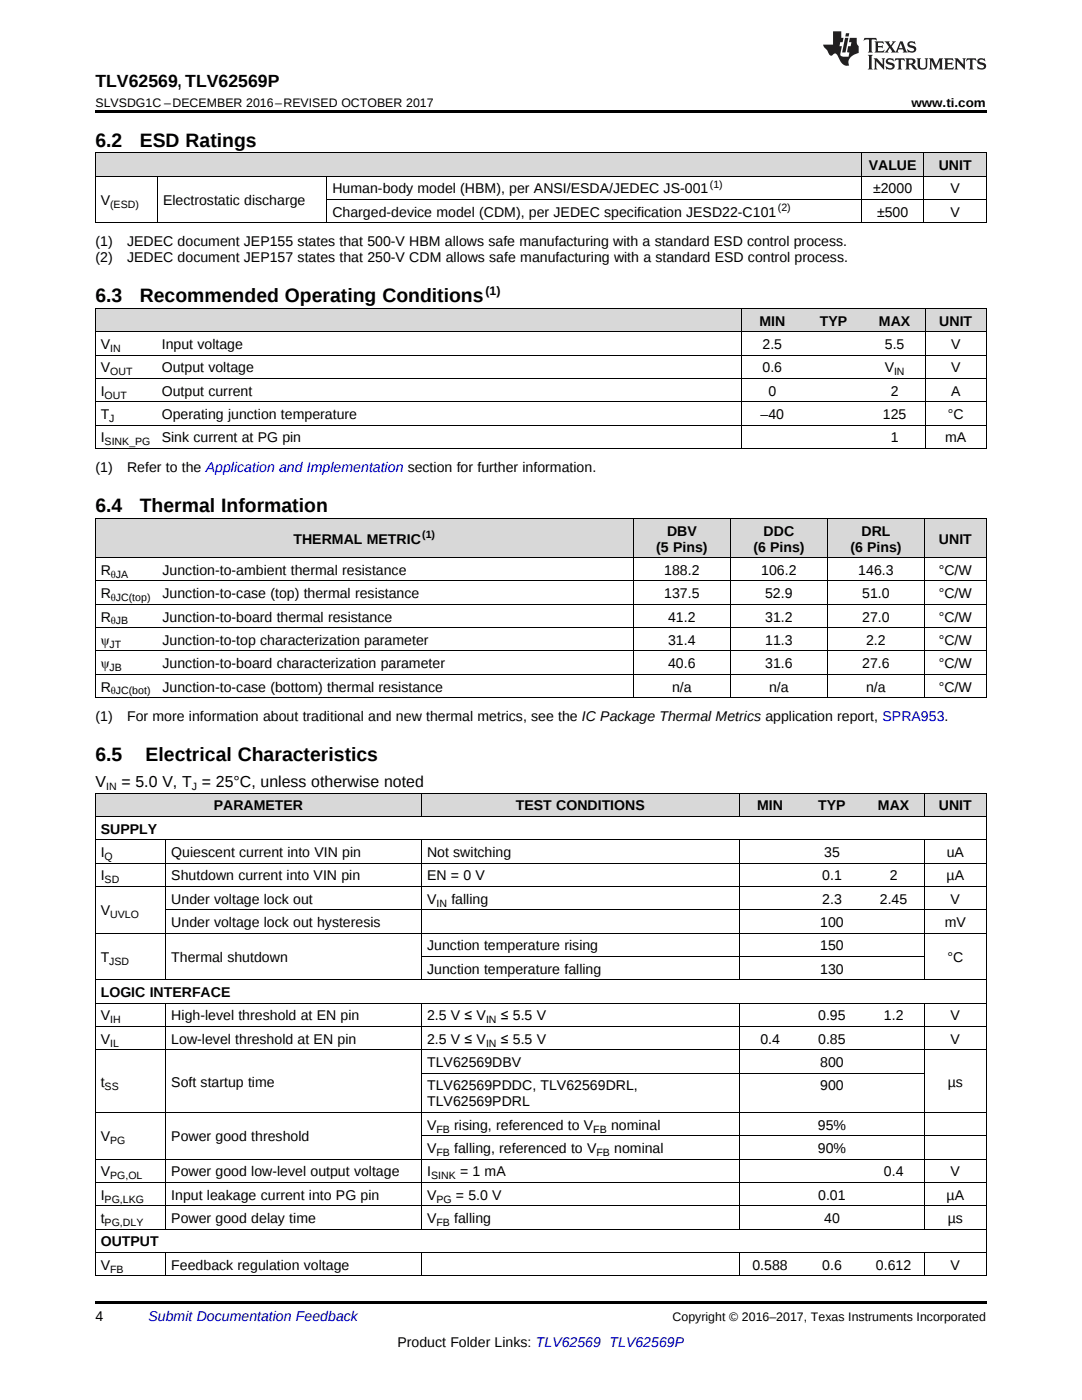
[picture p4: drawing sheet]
<svg xmlns="http://www.w3.org/2000/svg" width="216mm" height="279mm" viewBox="0 0 216 279" stroke-linecap="round" stroke-linejoin="round" font-family="sans-serif">
<defs><g id="words">
<g font-size="3.9">
<text x="19" y="29.3">6.2</text>
<text x="27.9" y="29.3">ESD Ratings</text>
<text x="19" y="60.4">6.3</text>
<text x="27.9" y="60.4">Recommended Operating Conditions</text>
<text x="19" y="102.2">6.4</text>
<text x="27.9" y="102.2">Thermal Information</text>
<text x="19" y="151.9">6.5</text>
<text x="29.1" y="151.9">Electrical Characteristics</text>
</g>
<text font-size="3.5" x="19" y="17.3">TLV62569, TLV62569P</text>
<g font-size="3.2">
<text x="19" y="157.1">V</text>
<text x="24.2" y="157.1">= 5.0 V, T = 25°C, unless otherwise noted</text>
</g>
<g font-size="2.8">
<text x="173.4" y="33.9">VALUE</text>
<text x="187.3" y="33.9">UNIT</text>
<text x="20.1" y="40.9">V</text>
<text x="32.5" y="40.9">Electrostatic discharge</text>
<text x="66.3" y="38.6">Human-body model (HBM), per ANSI/ESDA/JEDEC JS-001</text>
<text x="174.2" y="38.6">±2000</text>
<text x="189.6" y="38.6">V</text>
<text x="66.3" y="43.3">Charged-device model (CDM), per JEDEC specification JESD22-C101</text>
<text x="175" y="43.3">±500</text>
<text x="189.6" y="43.3">V</text>
<text x="19" y="49.1">(1)</text>
<text x="19" y="52.3">(2)</text>
<text x="25.4" y="49.1">JEDEC document JEP155 states that 500-V HBM allows safe manufacturing with a standard ESD control process.</text>
<text x="25.4" y="52.3">JEDEC document JEP157 states that 250-V CDM allows safe manufacturing with a standard ESD control process.</text>
<text x="151.5" y="65">MIN</text>
<text x="163.6" y="65">TYP</text>
<text x="175.4" y="65">MAX</text>
<text x="187.4" y="65">UNIT</text>
<text x="20.1" y="69.7">V</text>
<text x="32.3" y="69.7">Input voltage</text>
<text x="152.2" y="69.7">2.5</text>
<text x="176.6" y="69.7">5.5</text>
<text x="189.8" y="69.7">V</text>
<text x="20.1" y="74.3">V</text>
<text x="32.3" y="74.3">Output voltage</text>
<text x="152.2" y="74.3">0.6</text>
<text x="176.5" y="74.3">V</text>
<text x="189.8" y="74.3">V</text>
<text x="20.1" y="83.6">T</text>
<text x="20.1" y="79">I</text>
<text x="32.3" y="79">Output current</text>
<text x="32.3" y="83.6">Operating junction temperature</text>
<text x="151.8" y="83.6">–40</text>
<text x="153.3" y="79">0</text>
<text x="176.2" y="83.6">125</text>
<text x="177.7" y="79">2</text>
<text x="189.2" y="83.6">°C</text>
<text x="189.8" y="79">A</text>
<text x="20.1" y="88.3">I</text>
<text x="32.3" y="88.3">Sink current at PG pin</text>
<text x="177.7" y="88.3">1</text>
<text x="188.6" y="88.3">mA</text>
<text x="19" y="94.2">(1)</text>
<text x="25.4" y="94.2">Refer to the Application and Implementation section for further information.</text>
<text x="133.1" y="106.9">DBV</text>
<text x="152.4" y="106.9">DDC</text>
<text x="171.9" y="106.9">DRL</text>
<text x="58.6" y="108.5">THERMAL METRIC</text>
<text x="131" y="110.1">(5 Pins)</text>
<text x="150.3" y="110.1">(6 Pins)</text>
<text x="169.7" y="110.1">(6 Pins)</text>
<text x="187.4" y="108.5">UNIT</text>
<text x="20.1" y="119.4">R</text>
<text x="20.1" y="114.7">R</text>
<text x="32.4" y="114.7">Junction-to-ambient thermal resistance</text>
<text x="32.4" y="119.4">Junction-to-case (top) thermal resistance</text>
<text x="132.5" y="114.7">188.2</text>
<text x="132.5" y="119.4">137.5</text>
<text x="151.9" y="114.7">106.2</text>
<text x="152.7" y="119.4">52.9</text>
<text x="171.3" y="114.7">146.3</text>
<text x="172" y="119.4">51.0</text>
<text x="187.3" y="114.7">°C/W</text>
<text x="187.3" y="119.4">°C/W</text>
<text x="20.1" y="124">R</text>
<text x="32.4" y="124">Junction-to-board thermal resistance</text>
<text x="133.3" y="124">41.2</text>
<text x="152.7" y="124">31.2</text>
<text x="172" y="124">27.0</text>
<text x="187.3" y="124">°C/W</text>
<text x="20.1" y="128.7">ψ</text>
<text x="32.4" y="128.7">Junction-to-top characterization parameter</text>
<text x="133.3" y="128.7">31.4</text>
<text x="152.7" y="128.7">11.3</text>
<text x="172.8" y="128.7">2.2</text>
<text x="187.3" y="128.7">°C/W</text>
<text x="20.1" y="133.3">ψ</text>
<text x="32.4" y="133.3">Junction-to-board characterization parameter</text>
<text x="133.3" y="133.3">40.6</text>
<text x="152.7" y="133.3">31.6</text>
<text x="172" y="133.3">27.6</text>
<text x="187.3" y="133.3">°C/W</text>
<text x="19.1" y="143.9">(1)</text>
<text x="20.1" y="138">R</text>
<text x="25.4" y="143.9">For more information about traditional and new thermal metrics, see the IC Package Thermal Metrics application report, SPRA953.</text>
<text x="32.4" y="138">Junction-to-case (bottom) thermal resistance</text>
<text x="134.1" y="138">n/a</text>
<text x="153.5" y="138">n/a</text>
<text x="172.8" y="138">n/a</text>
<text x="187.3" y="138">°C/W</text>
<text x="42.7" y="161.7">PARAMETER</text>
<text x="102.9" y="161.7">TEST CONDITIONS</text>
<text x="151.1" y="161.7">MIN</text>
<text x="163.3" y="161.7">TYP</text>
<text x="175.2" y="161.7">MAX</text>
<text x="187.3" y="161.7">UNIT</text>
<text x="20.1" y="166.4">SUPPLY</text>
<text x="20.1" y="171.1">I</text>
<text x="34.2" y="171.1">Quiescent current into VIN pin</text>
<text x="85.2" y="171.1">Not switching</text>
<text x="164.5" y="171.1">35</text>
<text x="188.9" y="171.1">uA</text>
<text x="20.1" y="175.7">I</text>
<text x="34.2" y="175.7">Shutdown current into VIN pin</text>
<text x="85.2" y="175.7">EN = 0 V</text>
<text x="164.1" y="175.7">0.1</text>
<text x="177.6" y="175.7">2</text>
<text x="188.9" y="175.7">µA</text>
<text x="20.1" y="182.7">V</text>
<text x="34.2" y="180.4">Under voltage lock out</text>
<text x="34.2" y="185">Under voltage lock out hysteresis</text>
<text x="85.2" y="180.4">V</text>
<text x="90.1" y="180.4">falling</text>
<text x="163.7" y="185">100</text>
<text x="164.1" y="180.4">2.3</text>
<text x="175.6" y="180.4">2.45</text>
<text x="188.5" y="185">mV</text>
<text x="189.7" y="180.4">V</text>
<text x="85.2" y="189.7">Junction temperature rising</text>
<text x="163.7" y="189.7">150</text>
<text x="20.1" y="192">T</text>
<text x="34.2" y="192">Thermal shutdown</text>
<text x="85.2" y="194.3">Junction temperature falling</text>
<text x="163.7" y="194.3">130</text>
<text x="189.1" y="192">°C</text>
<text x="20.1" y="199">LOGIC INTERFACE</text>
<text x="20.1" y="203.7">V</text>
<text x="34.2" y="203.7">High-level threshold at EN pin</text>
<text x="85.2" y="203.7">2.5 V ≤ V</text>
<text x="99.9" y="203.7">≤ 5.5 V</text>
<text x="163.3" y="203.7">0.95</text>
<text x="176.4" y="203.7">1.2</text>
<text x="189.7" y="203.7">V</text>
<text x="20.1" y="208.3">V</text>
<text x="34.2" y="208.3">Low-level threshold at EN pin</text>
<text x="85.2" y="208.3">2.5 V ≤ V</text>
<text x="99.9" y="208.3">≤ 5.5 V</text>
<text x="151.7" y="208.3">0.4</text>
<text x="163.3" y="208.3">0.85</text>
<text x="189.7" y="208.3">V</text>
<text x="85.2" y="213">TLV62569DBV</text>
<text x="163.7" y="213">800</text>
<text x="20.1" y="216.9">t</text>
<text x="34.2" y="216.9">Soft startup time</text>
<text x="85.2" y="217.6">TLV62569PDDC, TLV62569DRL,</text>
<text x="85.2" y="220.8">TLV62569PDRL</text>
<text x="163.7" y="217.6">900</text>
<text x="189.1" y="216.9">µs</text>
<text x="20.1" y="227.8">V</text>
<text x="34.2" y="227.8">Power good threshold</text>
<text x="85.2" y="225.5">V</text>
<text x="90.6" y="225.5">rising, referenced to V</text>
<text x="121.9" y="225.5">nominal</text>
<text x="163.2" y="225.5">95%</text>
<text x="85.2" y="230.1">V</text>
<text x="90.6" y="230.1">falling, referenced to V</text>
<text x="122.6" y="230.1">nominal</text>
<text x="163.2" y="230.1">90%</text>
<text x="20.1" y="239.4">I</text>
<text x="20.1" y="234.8">V</text>
<text x="34.2" y="234.8">Power good low-level output voltage</text>
<text x="34.2" y="239.4">Input leakage current into PG pin</text>
<text x="85.2" y="239.4">V</text>
<text x="85.2" y="234.8">I</text>
<text x="91" y="239.4">= 5.0 V</text>
<text x="91.8" y="234.8">= 1 mA</text>
<text x="163.3" y="239.4">0.01</text>
<text x="176.4" y="234.8">0.4</text>
<text x="188.9" y="239.4">µA</text>
<text x="189.7" y="234.8">V</text>
<text x="20.1" y="244.1">t</text>
<text x="34.2" y="244.1">Power good delay time</text>
<text x="85.2" y="244.1">V</text>
<text x="90.6" y="244.1">falling</text>
<text x="164.5" y="244.1">40</text>
<text x="189.1" y="244.1">µs</text>
<text x="20.1" y="248.7">OUTPUT</text>
<text x="20.1" y="253.4">V</text>
<text x="34.2" y="253.4">Feedback regulation voltage</text>
<text x="150.1" y="253.4">0.588</text>
<text x="164.1" y="253.4">0.6</text>
<text x="174.8" y="253.4">0.612</text>
<text x="189.7" y="253.4">V</text>
<text x="19" y="263.6">4</text>
<text x="79.3" y="268.9">Product Folder Links: TLV62569 TLV62569P</text>
</g>
<text font-size="2.8" fill="#0000c8" x="29.6" y="263.6">Submit Documentation Feedback</text>
<g font-size="2.5">
<text x="19" y="21.4">SLVSDG1C –DECEMBER 2016–REVISED OCTOBER 2017</text>
<text x="181.9" y="21.4">www.ti.com</text>
<text x="96.9" y="58.8">(1)</text>
<text x="134.2" y="263.6">Copyright © 2016–2017, Texas Instruments Incorporated</text>
</g>
<g font-size="2.1">
<text x="22" y="41.5">(ESD)</text>
<text x="141.7" y="37.5">(1)</text>
<text x="155.2" y="42.1">(2)</text>
<text x="22" y="70.2">IN</text>
<text x="22" y="74.9">OUT</text>
<text x="178.4" y="74.9">IN</text>
<text x="20.9" y="79.6">OUT</text>
<text x="20.9" y="88.9">SINK_PG</text>
<text x="21.8" y="84.2">J</text>
<text x="84.3" y="107.4">(1)</text>
<text x="22.1" y="115.3">θJA</text>
<text x="22.1" y="119.9">θJC(top)</text>
<text x="22.1" y="124.6">θJB</text>
<text x="21.9" y="129.3">JT</text>
<text x="21.9" y="133.9">JB</text>
<text x="22.1" y="138.6">θJC(bot)</text>
<text x="21.2" y="157.7">IN</text>
<text x="38.3" y="157.7">J</text>
<text x="20.9" y="171.6">Q</text>
<text x="20.9" y="176.3">SD</text>
<text x="22" y="183.3">UVLO</text>
<text x="87.1" y="180.9">IN</text>
<text x="21.8" y="192.6">JSD</text>
<text x="22" y="204.2">IH</text>
<text x="22" y="208.9">IL</text>
<text x="97" y="204.2">IN</text>
<text x="97" y="208.9">IN</text>
<text x="20.9" y="217.5">SS</text>
<text x="87.1" y="226">FB</text>
<text x="118.4" y="226">FB</text>
<text x="22" y="228.4">PG</text>
<text x="87.1" y="230.7">FB</text>
<text x="119" y="230.7">FB</text>
<text x="20.9" y="240">PG,LKG</text>
<text x="22" y="235.3">PG,OL</text>
<text x="86" y="235.3">SINK</text>
<text x="87.1" y="240">PG</text>
<text x="20.9" y="244.7">PG,DLY</text>
<text x="87.1" y="244.7">FB</text>
<text x="22" y="254">FB</text>
</g>
</g></defs>
<g fill="#d8d8d8">
<path d="M19 158.4h14.1v4.6h-14.1z"/>
<path d="M33.1 158.4h51.1v4.6h-51.1z"/>
<path d="M84.2 158.4h63.3v4.6h-63.3z"/>
<path d="M147.5 158.4h12.4v4.6h-12.4z"/>
<path d="M159.9 158.4h12.3v4.6h-12.3z"/>
<path d="M172.2 158.4h12.3v4.6h-12.3z"/>
<path d="M184.5 158.4h12.3v4.6h-12.3z"/>
<path d="M19 103.5h12.4v7.8h-12.4z"/>
<path d="M31.4 103.5h95v7.8h-95z"/>
<path d="M126.4 103.5h19.4v7.8h-19.4z"/>
<path d="M145.8 103.5h19.3v7.8h-19.3z"/>
<path d="M165.1 103.5h19.4v7.8h-19.4z"/>
<path d="M184.5 103.5h12.3v7.8h-12.3z"/>
<path d="M19 61.6h12.2v4.7h-12.2z"/>
<path d="M31.2 61.6h116.8v4.7h-116.8z"/>
<path d="M148 61.6h12.2v4.7h-12.2z"/>
<path d="M160.2 61.6h12.2v4.7h-12.2z"/>
<path d="M172.4 61.6h12.2v4.7h-12.2z"/>
<path d="M184.6 61.6h12.2v4.7h-12.2z"/>
<path d="M19 30.6h12.5v4.6h-12.5z"/>
<path d="M31.5 30.6h33.8v4.6h-33.8z"/>
<path d="M65.3 30.6h106.6v4.6h-106.6z"/>
<path d="M171.9 30.6h12.5v4.6h-12.5z"/>
<path d="M184.4 30.6h12.4v4.6h-12.4z"/>
</g>
<g fill="#000">
<path d="M19 22h177.8v.5h-177.8zM19 44.5h.2zM65.2 44.5h.1zM171.8 44.5h.1zM184.3 44.5h.1zM196.7 44.5h.1zM19 89.5l.2 .1zM147.9 89.5l.1 .1zM184.5 89.5l.1 .1zM196.7 89.5l.1 .1zM19 139.2l.2 .1zM126.3 139.2l.1 .1z"/>
<path d="M145.7 139.2l.1 .1zM165 139.2l.1 .1zM184.4 139.2l.1 .1zM196.7 139.2l.1 .1zM19 259.7h177.8v.5h-177.8z"/>
</g>
<g fill="none" stroke="#000" stroke-width=".2">
<path d="M19 35.2h177.8M19 30.5h177.8M19.1 30.5v14M31.4 35.2v9.3M65.2 35.2v9.3M65.3 39.8h131.5M171.9 30.5v14M184.3 30.5v14M196.8 30.5v14M19 44.5h177.8M19 75.5h177.8M19 70.9h177.8"/>
<path d="M19 66.2h177.8M19 61.6h177.8M19.1 61.6v28M148 61.6v28M184.6 61.6v28M196.8 61.6v28M19 89.5h177.8M19 84.9h177.8M19 80.2h177.8M19 115.9h177.8M19 111.3h177.8M19 103.5h177.8"/>
<path d="M19.1 103.5v35.8M126.3 103.5v35.8M145.7 103.5v35.8M165.1 103.5v35.8M184.4 103.5v35.8M196.8 103.5v35.8M19 139.2h177.8M19 134.6h177.8M19 129.9h177.8M19 125.3h177.8M19 120.6h177.8M19 158.3h177.8"/>
<path d="M19.1 158.3v96.4M84.1 158.3v4.7M147.5 158.3v4.7M184.4 158.3v4.7M196.8 158.3v96.4M19 176.9h177.8M19 172.3h177.8M19 167.6h177.8M19 163h177.8M33.1 167.6v28M84.1 167.6v28M147.5 167.6v28"/>
<path d="M184.4 167.6v28M19 195.6h177.8M19 186.2h177.8M33.1 181.6h163.7M84.2 190.9h100.3M19 209.5h177.8M19 204.9h177.8M19 200.2h177.8M33.1 200.2v45.2M84.1 200.2v45.2M84.2 214.2h100.3M147.5 200.2v45.2"/>
<path d="M184.4 200.2v45.2M19 236h177.8M19 231.3h177.8M19 222h177.8M84.2 226.7h112.6M19 254.6h177.8M19 250h177.8M19 245.3h177.8M19 240.6h177.8M33.1 250v4.7M84.1 250v4.7M147.5 250v4.7"/>
<path d="M184.4 250v4.7"/>
</g>
<g fill="#221f21">
<path d="M172.5 7.6l-.1 .5 .4-.2h.6v.1v2.1l-.2 .4h.9l-.2-.4v-2.1l.1-.1h.5l.5 .2-.2-.5zM174.5 8.3l.2 .3v1.5l-.2 .4h1.8l.2-.6a1.04 1.04 0 0 1-1.3 .2v-.7h.6l.3 .2v-.6l-.3 .2h-.6v-.6l.8-.1 .4 .3-.2-.5zM176.5 8.3l.9 1.1-.9 1.1h.8l-.2-.2 .4-.7 .5 .7-.2 .2h1.5l-.2-.2 .2-.4h.9l.1 .4-.2 .2h1l-.3-.3-.7-1.9h-.5l-.9 2-.8-1 .9-1h-.8l.1 .3-.4 .5-.3-.6 .1-.2zM179.7 8.6l.4 1h-.7zM181.3 8.4a.63 .63 0 0 0-.2 .7 .63 .63 0 0 0 .6 .4l.6 .2 .1 .2a.75 .75 0 0 1-.7 .4 .75 .75 0 0 1-.6-.5l.1 .7 .1-.1a1.11 1.11 0 0 0 1.5-.6 1.13 1.13 0 0 0-1.2-.8l-.1-.4a1.04 1.04 0 0 1 1.2 .2l-.2-.5-.2 .1-.4-.2zM173.2 10.9l.2 .4v2.2l-.2 .4h1l-.3-.4v-2.2l.3-.4zM174.3 11.6l.3 .4v1.5l-.3 .4h.8l-.2-.4v-1.3l1.5 1.7v-1.9l.2-.4h-.7l.2 .4v.9l-1.1-1.3zM177 11.8a.62 .62 0 0 0-.2 .7 .62 .62 0 0 0 .6 .4l.6 .1 .1 .3a.76 .76 0 0 1-.7 .3 .76 .76 0 0 1-.7-.4l.2 .7 .1-.1a1.11 1.11 0 0 0 1.5-.6 1.13 1.13 0 0 0-1.2-.8l-.1-.4a1.04 1.04 0 0 1 1.2 .2l-.2-.6-.2 .1-.5-.1zM178.7 11.6l-.2 .6a.6 .6 0 0 1 .8-.3v1.6l-.2 .4h.9l-.2-.4v-1.6a.63 .63 0 0 1 .7 .3l-.1-.6zM180.6 11.6l.3 .4v1.5l-.3 .4h1l-.2-.2-.1-.8 .6 .2a.76 .76 0 0 0 1.2 .7l-1-1a.58 .58 0 0 0 .6-.5 .58 .58 0 0 0-.5-.6zM181.4 11.9h.1a.45 .45 0 0 1 .5 .1 .45 .45 0 0 1 .1 .5l-.8 .2zM182.9 11.6l.2 .2a2.17 2.17 0 0 0 .3 1.9 .99 .99 0 0 0 1.6-.6v-1.1l.2-.4h-.7l.2 .2a1.92 1.92 0 0 1-.2 1.8 .6 .6 0 0 1-.9-.5v-1.1l.2-.4zM185.4 11.6l.2 .4v1.5l-.2 .4h.7l-.2-.4v-1.4l.8 1.8 .8-1.8v1.4l-.2 .4h.9l-.2-.4v-1.5l.2-.4h-.8l-.6 1.5-.6-1.5zM188.4 11.6l.2 .4v1.5l-.2 .4h1.8l.1-.6a1.04 1.04 0 0 1-1.2 .1v-.6h.5l.4 .2v-.6l-.4 .2h-.5v-.7h.8l.3 .3-.1-.6zM190.5 11.6l.2 .4v1.5l-.2 .4h.7l-.2-.4v-1.3l1.5 1.7v-1.9l.2-.4h-.7l.2 .4v.9l-1.1-1.3zM192.9 11.6l-.1 .6a.61 .61 0 0 1 .7-.3l.1 1.6-.3 .4h1l-.3-.4 .1-1.6a.63 .63 0 0 1 .7 .3l-.1-.6zM195.2 11.8a.62 .62 0 0 0-.2 .7 .62 .62 0 0 0 .6 .4l.6 .1 .1 .3a.76 .76 0 0 1-.7 .3 .76 .76 0 0 1-.6-.4l.1 .7 .1-.1a1.11 1.11 0 0 0 1.6-.6 1.13 1.13 0 0 0-1.3-.8l-.1-.4a1.04 1.04 0 0 1 1.2 .2l-.1-.6-.2 .1-.5-.1z"/>
<path d="M166.2 6.3v2.6h-1.9v.4l.8 .9a.91 .91 0 0 0 1 .8 .56 .56 0 0 1 .5-.3 .56 .56 0 0 1 .5 .3l.4 .8a1.52 1.52 0 0 0 1.9 1.2 1.54 1.54 0 0 1 1-2.1l.9-.3v-1.4a1.52 1.52 0 0 1-.4-1.6h-1.3l-.2 .8h.5l-.2 .8h-.5l-.1 1v.2l.4 .1-.2 .8a1.93 1.93 0 0 1-1.6-.3l.3-1.8h-.5l.2-.8h.4l.2-.8h-.4v-1.3zM168.6 7.6l-.6 2.9h.7l.6-2.9zM168.8 6.6l-.1 .7h.6l.2-.7z"/>
</g>
<use href="#words"/>
</svg>
